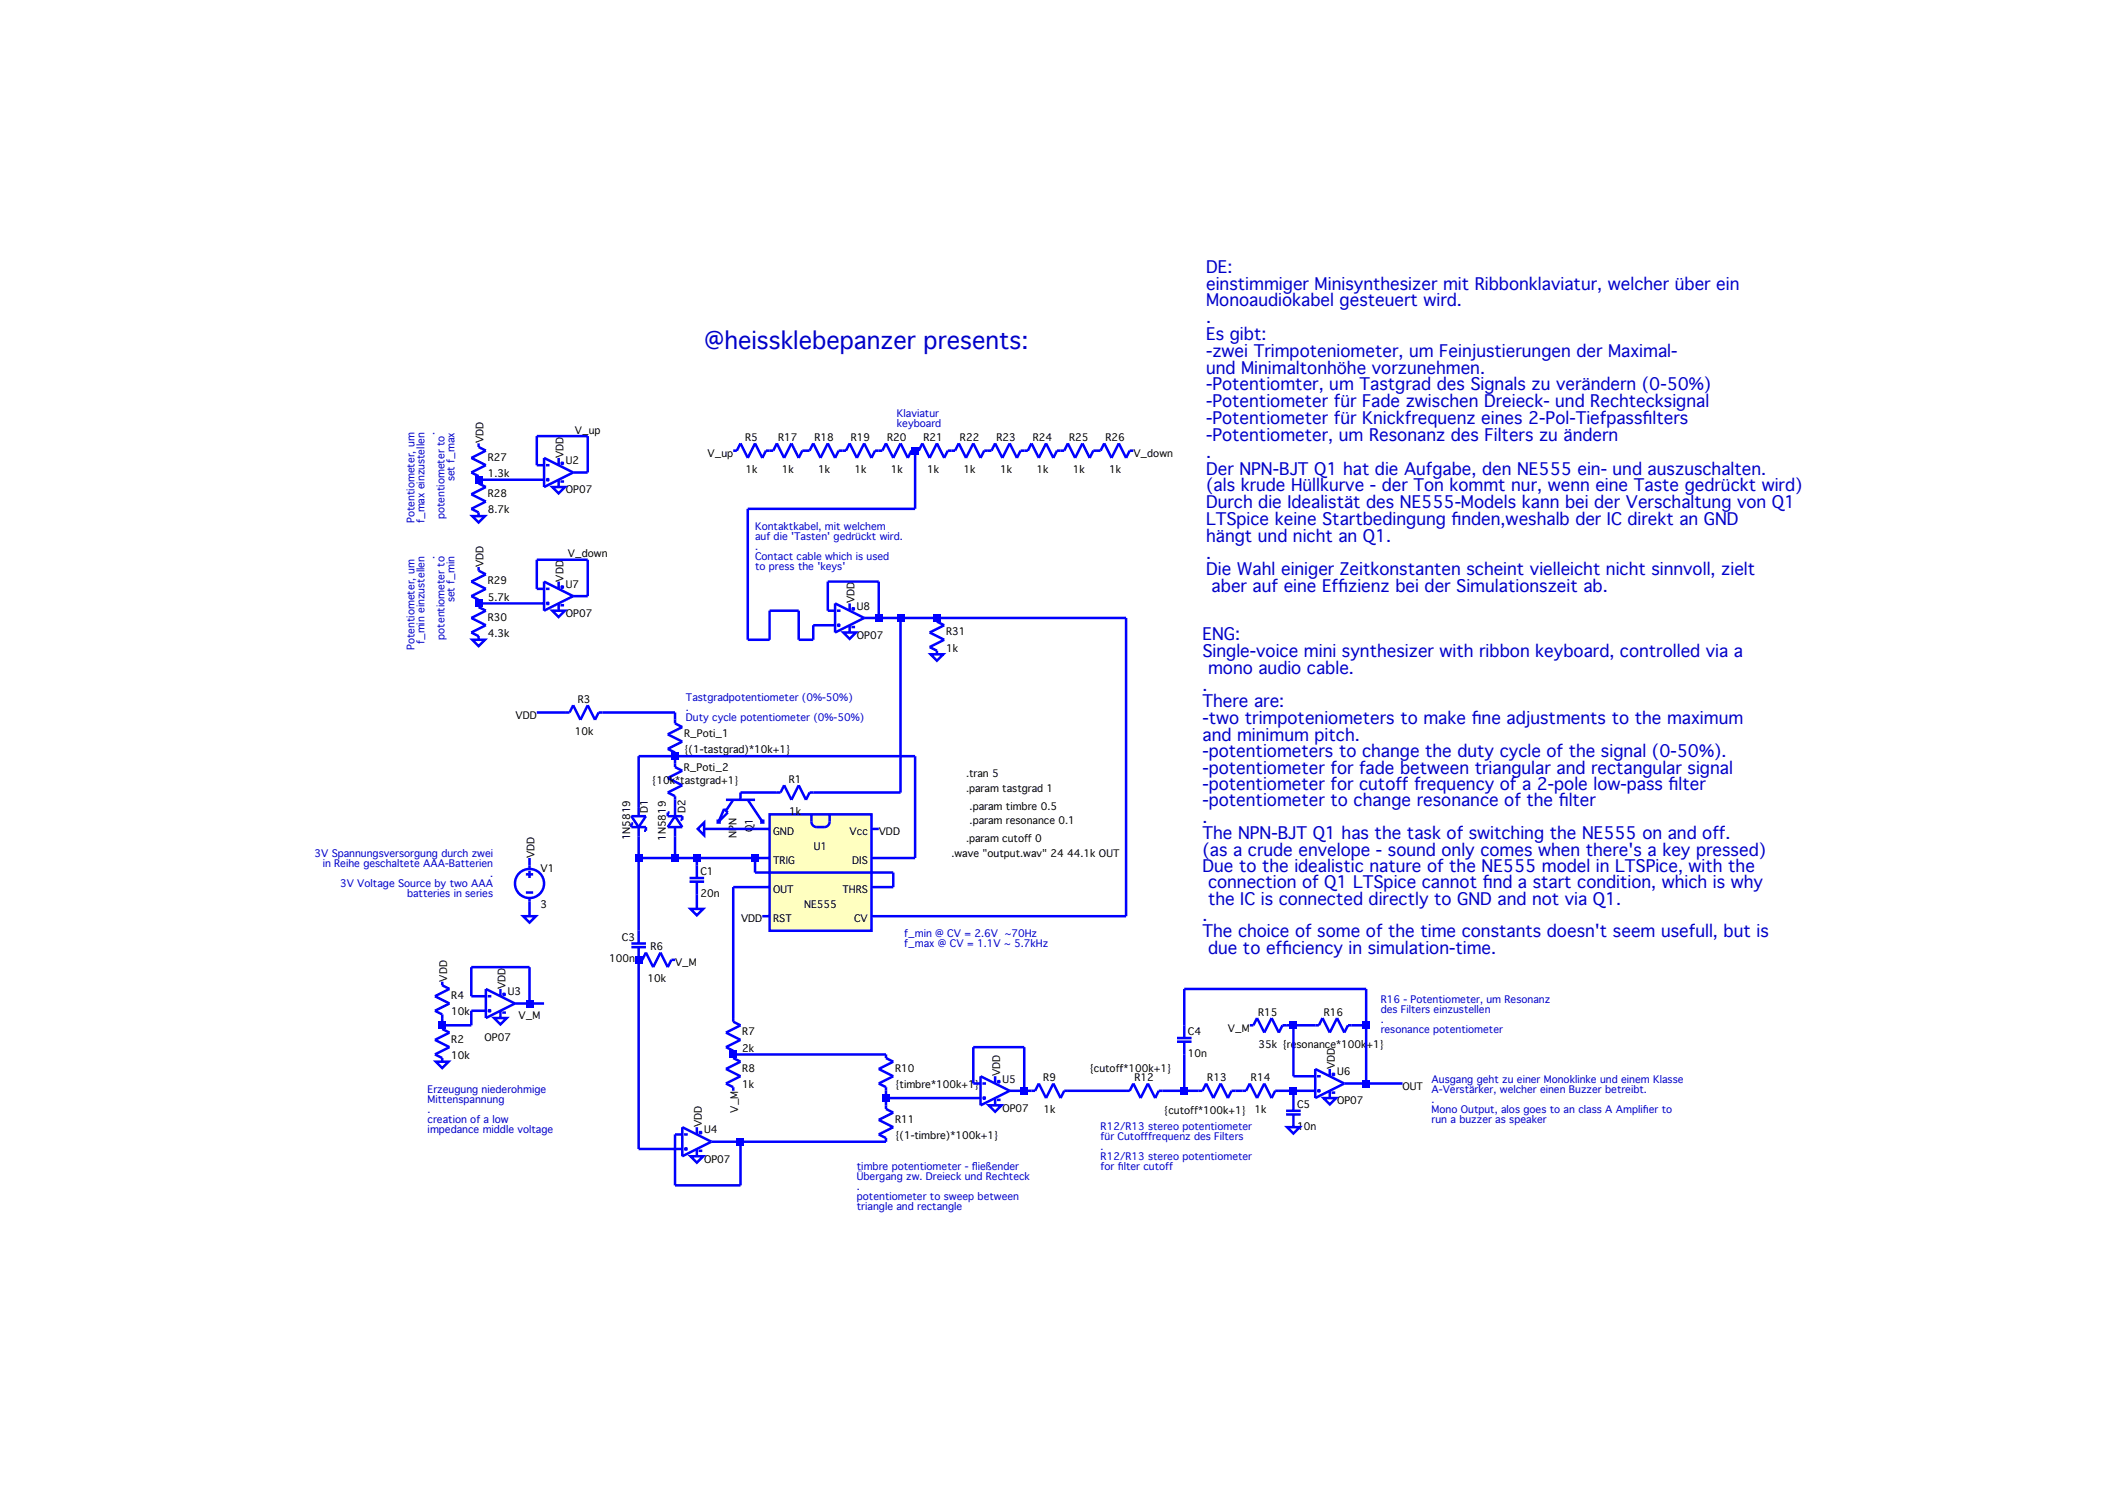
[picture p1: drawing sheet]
<svg xmlns="http://www.w3.org/2000/svg" width="297mm" height="210mm" viewBox="0 0 297 210" stroke-linecap="round" stroke-linejoin="round" font-family="sans-serif">
<defs><g id="words">
<text font-size="3.3" fill="#0000c8" x="99" y="49.1">@heissklebepanzer presents:</text>
<g font-size="2.3" fill="#0000c8">
<text x="169.6" y="38.3">DE:</text>
<text x="169.6" y="40.7">einstimmiger Minisynthesizer mit Ribbonklaviatur, welcher über ein</text>
<text x="169.6" y="43.1">Monoaudiokabel gesteuert wird.</text>
<text x="169.6" y="45.4">.</text>
<text x="169.6" y="47.8">Es gibt:</text>
<text x="169.6" y="50.2">-zwei Trimpoteniometer, um Feinjustierungen der Maximal-</text>
<text x="169.6" y="52.5">und Minimaltonhöhe vorzunehmen.</text>
<text x="169.6" y="54.9">-Potentiomter, um Tastgrad des Signals zu verändern (0-50%)</text>
<text x="169.6" y="57.3">-Potentiometer für Fade zwischen Dreieck- und Rechtecksignal</text>
<text x="169.6" y="59.6">-Potentiometer für Knickfrequenz eines 2-Pol-Tiefpassfi lters</text>
<text x="169.6" y="62">-Potentiometer, um Resonanz des Filters zu ändern</text>
<text x="169.6" y="64.4">.</text>
<text x="169.6" y="66.7">Der NPN-BJT Q1 hat die Aufgabe, den NE555 ein- und auszuschalten.</text>
<text x="169.6" y="69.1">(als krude Hüllkurve - der Ton kommt nur, wenn eine Taste gedrückt wird)</text>
<text x="169.6" y="71.4">Durch die Idealistät des NE555-Models kann bei der Verschaltung von Q1</text>
<text x="169.6" y="73.8">LTSpice keine Startbedingung fi nden,weshalb der IC direkt an GND</text>
<text x="169.6" y="76.2">hängt und nicht an Q1.</text>
<text x="169.6" y="78.5">.</text>
<text x="169.6" y="80.9">Die Wahl einiger Zeitkonstanten scheint vielleicht nicht sinnvoll, zielt</text>
<text x="170.3" y="83.3">aber auf eine Effi zienz bei der Simulationszeit ab.</text>
<text x="169" y="90">ENG:</text>
<text x="169" y="92.3">Single-voice mini synthesizer with ribbon keyboard, controlled via a</text>
<text x="169.8" y="94.7">mono audio cable.</text>
<text x="169" y="97.1">.</text>
<text x="169" y="99.4">There are:</text>
<text x="169" y="101.8">-two trimpoteniometers to make fi ne adjustments to the maximum</text>
<text x="169" y="104.2">and minimum pitch.</text>
<text x="169" y="106.5">-potentiometers to change the duty cycle of the signal (0-50%).</text>
<text x="169" y="108.8">-potentiometer for fade between triangular and rectangular signal</text>
<text x="169" y="111.1">-potentiometer for cutoff frequency of a 2-pole low-pass fi lter</text>
<text x="169" y="113.4">-potentiometer to change resonance of the fi lter</text>
<text x="169" y="115.7">.</text>
<text x="169" y="118">The NPN-BJT Q1 has the task of switching the NE555 on and off.</text>
<text x="169" y="120.3">(as a crude envelope - sound only comes when there's a key pressed)</text>
<text x="169" y="122.6">Due to the idealistic nature of the NE555 model in LTSPice, with the</text>
<text x="169.8" y="124.9">connection of Q1 LTSpice cannot fi nd a start condition, which is why</text>
<text x="169" y="129.5">.</text>
<text x="169" y="131.8">The choice of some of the time constants doesn't seem usefull, but is</text>
<text x="169.8" y="127.2">the IC is connected directly to GND and not via Q1.</text>
<text x="169.8" y="134.1">due to effi ciency in simulation-time.</text>
</g>
<g font-size="1.4" fill="#0000c8">
<text x="126.1" y="58.6">Klaviatur</text>
<text x="61.1" y="61.2" transform="rotate(-90 61.1 61.2)">.</text>
<text x="126.1" y="60">keyboard</text>
<text x="63.9" y="67.7" transform="rotate(-90 63.9 67.7)">set f_max</text>
<text x="58.3" y="73.5" transform="rotate(-90 58.3 73.5)">Potentiometer, um</text>
<text x="59.7" y="73.5" transform="rotate(-90 59.7 73.5)">f_max einzustellen</text>
<text x="62.5" y="73" transform="rotate(-90 62.5 73)">potentiometer to</text>
<text x="106.1" y="74.5">Kontaktkabel, mit welchem</text>
<text x="106.1" y="75.9">auf die 'Tasten' gedrückt wird.</text>
<text x="106.1" y="77.3">.</text>
<text x="61.1" y="78.6" transform="rotate(-90 61.1 78.6)">.</text>
<text x="106.1" y="78.7">Contact cable which is used</text>
<text x="106.1" y="80.1">to press the 'keys'</text>
<text x="62.5" y="89.9" transform="rotate(-90 62.5 89.9)">potentiometer to</text>
<text x="63.9" y="84.7" transform="rotate(-90 63.9 84.7)">set f_min</text>
<text x="58.3" y="91.4" transform="rotate(-90 58.3 91.4)">Potentiometer, um</text>
<text x="59.7" y="90.5" transform="rotate(-90 59.7 90.5)">f_min einzustellen</text>
<text x="96.4" y="98.5">Tastgradpotentiometer (0%-50%)</text>
<text x="96.4" y="99.9">.</text>
<text x="96.4" y="101.3">Duty cycle potentiometer (0%-50%)</text>
<text x="44.2" y="120.5">3V Spannungsversorgung durch zwei</text>
<text x="45.4" y="121.9">in Reihe geschaltete AAA-Batterien</text>
<text x="47.8" y="124.7">3V Voltage Source by two AAA</text>
<text x="68.9" y="123.3">.</text>
<text x="57.2" y="126.1">batteries in series</text>
<text x="127.1" y="131.7">f_min @ CV = 2.6V ~70Hz</text>
<text x="127.1" y="133.1">f_max @ CV = 1.1V ~ 5.7kHz</text>
<text x="194.1" y="140.9">R16 - Potentiometer, um Resonanz</text>
<text x="194.1" y="142.3">des Filters einzustellen</text>
<text x="194.1" y="143.8">.</text>
<text x="194.1" y="145.2">resonance potentiometer</text>
<text x="60.1" y="153.7">Erzeugung niederohmige</text>
<text x="60.1" y="155.1">Mittenspannung</text>
<text x="201.3" y="152.2">Ausgang geht zu einer Monoklinke und einem Klasse</text>
<text x="201.3" y="153.6">A-Verstärker, welcher einen Buzzer betreibt.</text>
<text x="201.3" y="155">.</text>
<text x="60.1" y="156.5">.</text>
<text x="60.1" y="157.9">creation of a low</text>
<text x="60.1" y="159.4">impedance middle voltage</text>
<text x="154.7" y="158.8">R12/R13 stereo potentiometer</text>
<text x="154.7" y="160.2">für Cutofffrequenz des Filters</text>
<text x="154.7" y="161.7">.</text>
<text x="201.3" y="156.4">Mono Output, alos goes to an class A Amplifi er to</text>
<text x="201.3" y="157.8">run a buzzer as speaker</text>
<text x="120.5" y="164.5">timbre potentiometer - fl ießender</text>
<text x="120.5" y="165.9">Übergang zw. Dreieck und Rechteck</text>
<text x="120.5" y="167.3">.</text>
<text x="154.7" y="163.1">R12/R13 stereo potentiometer</text>
<text x="154.7" y="164.5">for fi lter cutoff</text>
<text x="120.5" y="168.7">potentiometer to sweep between</text>
<text x="120.5" y="170.1">triangle and rectangle</text>
</g>
<g font-size="1.4">
<text x="68" y="62.3" transform="rotate(-90 68 62.3)">VDD</text>
<text x="68.6" y="64.8">R27</text>
<text x="79.2" y="64.4" transform="rotate(-90 79.2 64.4)">VDD</text>
<text x="79.6" y="65.3">U2</text>
<text x="80.8" y="61">V_up</text>
<text x="99.4" y="64.2">V_up</text>
<text x="104.7" y="62">R5</text>
<text x="109.4" y="62">R17</text>
<text x="114.5" y="62">R18</text>
<text x="119.6" y="62">R19</text>
<text x="124.7" y="62">R20</text>
<text x="129.8" y="62">R21</text>
<text x="134.9" y="62">R22</text>
<text x="140.1" y="62">R23</text>
<text x="145.2" y="62">R24</text>
<text x="150.3" y="62">R25</text>
<text x="155.4" y="62">R26</text>
<text x="159.3" y="64.2">V_down</text>
<text x="68.6" y="67.1">1.3k</text>
<text x="68.6" y="69.9">R28</text>
<text x="79.6" y="69.4">OP07</text>
<text x="104.8" y="66.5">1k</text>
<text x="109.9" y="66.5">1k</text>
<text x="115" y="66.5">1k</text>
<text x="120.1" y="66.5">1k</text>
<text x="125.2" y="66.5">1k</text>
<text x="130.4" y="66.5">1k</text>
<text x="135.5" y="66.5">1k</text>
<text x="140.6" y="66.5">1k</text>
<text x="145.7" y="66.5">1k</text>
<text x="150.8" y="66.5">1k</text>
<text x="155.9" y="66.5">1k</text>
<text x="68.6" y="72.2">8.7k</text>
<text x="68" y="79.7" transform="rotate(-90 68 79.7)">VDD</text>
<text x="68.6" y="82.1">R29</text>
<text x="79.2" y="81.8" transform="rotate(-90 79.2 81.8)">VDD</text>
<text x="79.6" y="82.6">U7</text>
<text x="79.8" y="78.3">V_down</text>
<text x="68.6" y="84.4">5.7k</text>
<text x="68.6" y="87.3">R30</text>
<text x="68.6" y="89.6">4.3k</text>
<text x="79.6" y="86.7">OP07</text>
<text x="120.1" y="84.8" transform="rotate(-90 120.1 84.8)">VDD</text>
<text x="120.5" y="85.7">U8</text>
<text x="120.5" y="89.8">OP07</text>
<text x="133" y="89.3">R31</text>
<text x="133" y="91.6">1k</text>
<text x="72.5" y="101.1">VDD</text>
<text x="81.2" y="98.8">R3</text>
<text x="80.8" y="103.3">10k</text>
<text x="96.2" y="103.6">R_Poti_1</text>
<text x="96.2" y="105.9">{(1-tastgrad)*10k+1}</text>
<text x="91.7" y="110.3">{10k*tastgrad+1}</text>
<text x="96.1" y="108.4">R_Poti_2</text>
<text x="110.9" y="110">R1</text>
<text x="135.8" y="109.2">.tran 5</text>
<text x="135.8" y="111.3">.param tastgrad 1</text>
<text x="136.3" y="113.8">.param timbre 0.5</text>
<text x="88.6" y="118.1" transform="rotate(-90 88.6 118.1)">1N5819</text>
<text x="91.1" y="114.3" transform="rotate(-90 91.1 114.3)">D1</text>
<text x="93.6" y="118.3" transform="rotate(-90 93.6 118.3)">1N5819</text>
<text x="96.4" y="114.3" transform="rotate(-90 96.4 114.3)">D2</text>
<text x="103.5" y="117.8" transform="rotate(-90 103.5 117.8)">NPN</text>
<text x="105.8" y="117" transform="rotate(-90 105.8 117)">Q1</text>
<text x="108.7" y="117.4">GND</text>
<text x="110.9" y="114.6">1k</text>
<text x="114.4" y="119.5">U1</text>
<text x="119.4" y="117.4">Vcc</text>
<text x="123.5" y="117.4">VDD</text>
<text x="135.8" y="118.4">.param cutoff 0</text>
<text x="136.3" y="115.9">.param resonance 0.1</text>
<text x="75.1" y="120.6" transform="rotate(-90 75.1 120.6)">VDD</text>
<text x="76" y="122.5">V1</text>
<text x="98.5" y="123">C1</text>
<text x="108.7" y="121.5">TRIG</text>
<text x="108.7" y="125.6">OUT</text>
<text x="118.4" y="125.6">THRS</text>
<text x="119.8" y="121.5">DIS</text>
<text x="133.8" y="120.5">.wave &quot;output.wav&quot; 24 44.1k OUT</text>
<text x="76" y="127.6">3</text>
<text x="98.5" y="126.1">20n</text>
<text x="104.2" y="129.7">VDD</text>
<text x="108.7" y="129.7">RST</text>
<text x="113" y="127.6">NE555</text>
<text x="120.1" y="129.7">CV</text>
<text x="85.6" y="135.3">100n</text>
<text x="87.4" y="132.3">C3</text>
<text x="91.4" y="133.6">R6</text>
<text x="94.9" y="135.8">V_M</text>
<text x="62.9" y="138" transform="rotate(-90 62.9 138)">VDD</text>
<text x="63.4" y="140.4">R4</text>
<text x="63.4" y="142.7">10k</text>
<text x="71" y="139" transform="rotate(-90 71 139)">VDD</text>
<text x="71.4" y="139.9">U3</text>
<text x="72.9" y="143.2">V_M</text>
<text x="91" y="138.1">10k</text>
<text x="176.9" y="142.8">R15</text>
<text x="186.1" y="142.8">R16</text>
<text x="63.4" y="146.6">R2</text>
<text x="63.4" y="148.9">10k</text>
<text x="68.1" y="146.4">OP07</text>
<text x="104.4" y="145.5">R7</text>
<text x="104.4" y="147.8">2k</text>
<text x="167" y="145.5">C4</text>
<text x="167" y="148.6">10n</text>
<text x="172.6" y="145">V_M</text>
<text x="176.9" y="147.3">35k {resonance*100k+1}</text>
<text x="104.4" y="150.7">R8</text>
<text x="104.4" y="153">1k</text>
<text x="125.8" y="150.7">R10</text>
<text x="125.8" y="153">{timbre*100k+1}</text>
<text x="140.6" y="151.3" transform="rotate(-90 140.6 151.3)">VDD</text>
<text x="140.9" y="152.2">U5</text>
<text x="146.7" y="152">R9</text>
<text x="153.1" y="150.7">{cutoff*100k+1}</text>
<text x="159.5" y="152">R12</text>
<text x="169.7" y="152">R13</text>
<text x="175.9" y="152">R14</text>
<text x="182.3" y="155.8">C5</text>
<text x="187.6" y="150.3" transform="rotate(-90 187.6 150.3)">VDD</text>
<text x="188" y="151.2">U6</text>
<text x="188" y="155.3">OP07</text>
<text x="197.2" y="153.2">OUT</text>
<text x="98.7" y="158.5" transform="rotate(-90 98.7 158.5)">VDD</text>
<text x="99" y="159.4">U4</text>
<text x="103.8" y="156.4" transform="rotate(-90 103.8 156.4)">V_M</text>
<text x="125.8" y="157.8">R11</text>
<text x="125.8" y="160.1">{(1-timbre)*100k+1}</text>
<text x="140.9" y="156.3">OP07</text>
<text x="146.7" y="156.5">1k</text>
<text x="163.6" y="156.7">{cutoff*100k+1}</text>
<text x="176.4" y="156.5">1k</text>
<text x="182.3" y="158.8">10n</text>
<text x="99" y="163.4">OP07</text>
</g>
</g></defs>
<path d="M108.2 114.5h14.3v16.4h-14.3z" fill="#ffffc0"/>
<g fill="none" stroke="#00f" stroke-width=".35">
<path d="M67.3 62.3v.5l1 .6-2 1 2 1-2 1 1 .5v1.1l1 .5-2 1 2 1-2 1 1 .6v.5M67.3 79.7v.5l1 .5-2 1.1 2 1-2 1 1 .5v1l1 .6-2 1 2 1-2 1 1 .5v.5M76.5 64.4l4.1 2-4.1 2.1zM76.7 65.4h.6M76.7 67.4h.6M77 67.2v.5M78.5 64.4v1M78.5 67.4v1.1M78.8 65.1h.5M78.8 67.7h.5M79 64.9v.5M103.1 63.4h.5l.5-1.1 1 2.1 1-2.1 1.1 2.1 .5-1h1l.5-1.1 1 2.1 1.1-2.1 1 2.1 .5-1h1l.5-1.1 1 2.1 1.1-2.1 1 2.1 .5-1h1l.5-1.1 1.1 2.1 1-2.1 1 2.1 .5-1h1l.6-1.1 1 2.1 1-2.1 1 2.1 .5-1h1.1l.5-1.1 1 2.1 1-2.1 1 2.1 .5-1h1.1l.5-1.1 1 2.1 1-2.1 1 2.1 .6-1h1l.5-1.1 1 2.1 1-2.1 1.1 2.1 .5-1h1l.5-1.1 1 2.1 1.1-2.1 1 2.1 .5-1h1l.5-1.1 1 2.1 1.1-2.1 1 2.1 .5-1h1l.5-1.1 1.1 2.1 1-2.1 1 2.1 .5-1h.5"/>
<path d="M76.5 81.8l4.1 2-4.1 2.1zM76.7 82.8h.6M76.7 84.8h.6M77 84.6v.5M78.5 81.8v1M78.5 84.8v1.1M78.8 82.5h.5M78.8 85.1h.5M79 82.3v.5M117.4 84.8l4.1 2.1-4.1 2zM117.6 85.9h.6M117.6 87.9h.6"/>
<path d="M117.9 87.6v.6M119.4 84.8v1.1M119.4 87.9v1M119.7 85.6h.5M119.7 88.2h.5M119.9 85.3v.6M131.7 86.9v.5l1 .5-2 1 2 1-2 1.1 1 .5v.5M79.6 100.2h.5l.5-1 1 2 1-2 1 2 .6-1h.5M88.8 114.7h2l-1 1.6zM89 115.8h-.2v.5h2v.5h-.3M89.8 113.5v1.2M89.8 116.3v1.3"/>
<path d="M94.1 114.2h-.2v.5h2v.6h-.2M94.9 114.7l1 1.6h-2zM94.9 101.2v.5l1 .5-2 1 2 1.1-2 1 1 .5v.5M94.9 107.3v.5l1 .6-2 1 2 1-2 1 1 .5v.5M94.9 113.5v1.2M94.9 116.3v1.3M101.8 113.7l.5 .5-1.3 1.3zM102.1 112.4h4M103.1 112.4l-1 1.6M104.1 111.4v1M105.1 112.4l2.1 3.1M108.2 114.5h14.3v16.4h-14.3z"/>
<path d="M109.2 111.4h.5l.5-1 1.1 2 1-2 1 2 .5-1h.5M114.1 114.5v1.3l.3 .4 .4 .1h1.2l.4-.2 .2-.5v-1.1M62.2 138v.5l1 .5-2.1 1.1 2.1 1-2.1 1 1.1 .5v.5M68.3 139l4.1 2.1-4.1 2zM70.3 139v1.1M70.6 139.8h.5M70.9 139.5v.6M73.9 122.9h1M73.9 125.5h1M74.4 121.7v.5M74.4 122.4v1M74.4 126.3v.5"/>
<path d="M88.8 133.2h2M88.8 132.6h2M89.8 130.9v1.7M89.8 133.2v1.7h.5l.5-1 1 2.1 1-2.1 1.1 2.1 .5-1.1h.5M96.9 123.4h2.1M96.9 124h2.1M98 121.7v1.7M98 124v1.7M62.2 144.2v.5l1 .5-2.1 1 2.1 1-2.1 1 1.1 .6v.5M68.6 140.1h.5M68.6 142.1h.5M68.8 141.9v.5"/>
<path d="M70.3 142.1v1M70.6 142.4h.5M95.9 158.5l4.1 2-4.1 2.1zM96.2 159.5h.5M98 158.5v1M98.2 159.2h.5M98.5 159v.5M103.1 143.1v.5l1 .6-2 1 2 1-2 1 1 .5v1.1l1 .5-2 1 2 1-2 1 1 .5v.6M124.6 148.2v.6l1 .5-2.1 1 2.1 1-2.1 1 1.1 .5v.6M124.6 155.4v.5l1 .5-2.1 1 2.1 1.1-2.1 1 1.1 .5v.5M137.8 151.3l4.1 2.1-4.1 2zM138.1 152.3h.5"/>
<path d="M138.1 154.4h.5M138.4 154.1v.5M139.9 151.3v1M139.9 154.4v1M140.1 152.1h.6M140.1 154.6h.6M140.4 151.8v.5M145 153.4h.5l.5-1.1 1.1 2.1 1-2.1 1 2.1 .5-1h.5M158.3 153.4h.5l.5-1.1 1 2.1 1.1-2.1 1 2.1 .5-1h.5M165.5 145.9h2M165.5 146.5h2M166.5 144.2v1.7"/>
<path d="M166.5 146.5v1.7M168.5 153.4h.5l.6-1.1 1 2.1 1-2.1 1 2.1 .5-1h.5M174.7 153.4h.5l.5-1.1 1 2.1 1-2.1 1.1 2.1 .5-1h.5M175.7 144.2h.5l.5-1.1 1 2.1 1.1-2.1 1 2.1 .5-1h.5M180.8 156.2h2M180.8 156.7h2M181.8 154.4v1.8M181.8 156.7v1.8M184.9 144.2h.5l.5-1.1 1 2.1 1.1-2.1 1 2.1 .5-1h.5M184.9 150.3l4.1 2-4.1 2.1zM185.1 153.4h.6M185.1 151.3h.6"/>
<path d="M185.4 153.1v.5M186.9 150.3v1M186.9 153.4v1M187.2 151.1h.5M187.2 153.6h.5M187.4 150.8v.5M96.2 161.5h.5M96.4 161.3v.5M98 161.5v1.1M98.2 161.8h.5"/>
<circle cx="74.4" cy="124.2" r="2.05"/>
</g>
<path d="M107 115.4h.3v.2h-.3z" fill="#fff"/>
<path d="M107 115.4h.3v.2h-.3z" fill="none" stroke="#00f" stroke-width=".35"/>
<path d="M100.9 115.4h.3v.2h-.3z" fill="#fff"/>
<g fill="none" stroke="#00f" stroke-width=".35">
<path d="M66.4 72.6h1.8l-.9 .9zM67.3 67.4h9.2M76.5 65.4h-1v-4.1h7.1v5.1h-2M77.6 68.5h1.8l-.9 .9zM128.6 63.4v8.1h-23.5v18.4h3.1v-4h4.1v4h2v-2h3.1M66.4 89.9h1.8l-.9 .9zM67.3 84.8h9.2M76.5 82.8h-1v-4.1h7.1v5.1h-2M77.6 85.9h1.8l-.9 .9zM117.4 85.9h-1v-4.1h7.1v5.1M118.5 88.9h1.8l-.9 .9zM121.5 86.9h36.8v41.9h-35.8"/>
<path d="M126.6 86.9v24.5h-12.3M130.8 92h1.8l-.9 .9zM75.5 100.2h4.1M84.7 100.2h10.2v1M89.8 113.5v-7.2h38.8v14.3h-6.1M89.8 117.6v13.3M94.9 106.3v1M94.9 112.4v1.1M94.9 117.6v3M98.1 116.5l.9-.9v1.8zM99 116.5h9.2M100.9 115.4h.3v.2h-.3z"/>
<path d="M104.1 111.4h5.1M122.5 116.5h1M73.5 128.8h1.8l-.9 .9zM74.4 120.6v1.1M74.4 126.8v2M89.8 134.9v26.6h6.1M89.8 120.6h18.4M97.1 127.8h1.8l-.9 .9zM98 120.6v1.1M98 125.7v2.1M106.1 120.6v2.1h19.5v2h-3.1M107.2 128.8h1"/>
<path d="M108.2 124.7h-5.1v18.4M61.3 149.3h1.8l-.9 .9zM68.3 140.1h-2v-4.1h8.1v5.1M68.3 142.1h-2v2.1h-4.1v-1.1M69.5 143.1h1.7l-.9 .9zM72.4 141.1h4.1M95.9 159.5h-1v7.2h9.2v-6.2M103.1 148.2h21.5M124.6 153.4v2M124.6 154.4h13.2M137.8 152.3h-1v-5.1h7.2v6.2M139 155.4h1.8l-.9 .9z"/>
<path d="M141.9 153.4h3.1M150.1 153.4h8.2M163.4 153.4h5.1M166.5 144.2v-5.2h25.5v13.3M166.5 148.2v5.2M173.6 153.4h1.1M179.8 153.4h5.1M180.8 144.2h4.1M180.9 158.5h1.8l-.9 .9zM181.8 144.2v7.1h3.1M181.8 153.4v1M186 154.4h1.8l-.9 .9z"/>
<path d="M189 152.3h8.2M190 144.2h2M97.1 162.6h1.8l-.9 .9zM100 160.5h24.6"/>
</g>
<g fill="#00f">
<path d="M61.6 143.6h1.1v1.1h-1.1z"/>
<path d="M66.7 66.9h1.1v1.1h-1.1z"/>
<path d="M66.7 84.3h1.1v1.1h-1.1z"/>
<path d="M73.9 140.6h1.1v1h-1.1z"/>
<path d="M89.2 120.1h1.1v1.1h-1.1z"/>
<path d="M89.2 134.4h1.1v1.1h-1.1z"/>
<path d="M94.4 105.8h1v1h-1z"/>
<path d="M94.4 120.1h1v1.1h-1z"/>
<path d="M97.4 120.1h1.1v1.1h-1.1z"/>
<path d="M102.5 147.7h1.1v1.1h-1.1z"/>
<path d="M103.6 160h1v1h-1z"/>
<path d="M105.6 120.1h1.1v1.1h-1.1z"/>
<path d="M123 86.4h1.1v1h-1.1z"/>
<path d="M124 153.9h1.1v1h-1.1z"/>
<path d="M126.1 86.4h1v1h-1z"/>
<path d="M128.1 62.8h1.1v1.1h-1.1z"/>
<path d="M131.2 86.4h1v1h-1z"/>
<path d="M143.5 152.8h1v1.1h-1z"/>
<path d="M166 152.8h1v1.1h-1z"/>
<path d="M181.3 143.6h1.1v1.1h-1.1z"/>
<path d="M181.3 152.8h1.1v1.1h-1.1z"/>
<path d="M191.5 143.6h1.1v1.1h-1.1z"/>
<path d="M191.5 151.8h1.1v1.1h-1.1z"/>
</g>
<use href="#words"/>
</svg>
